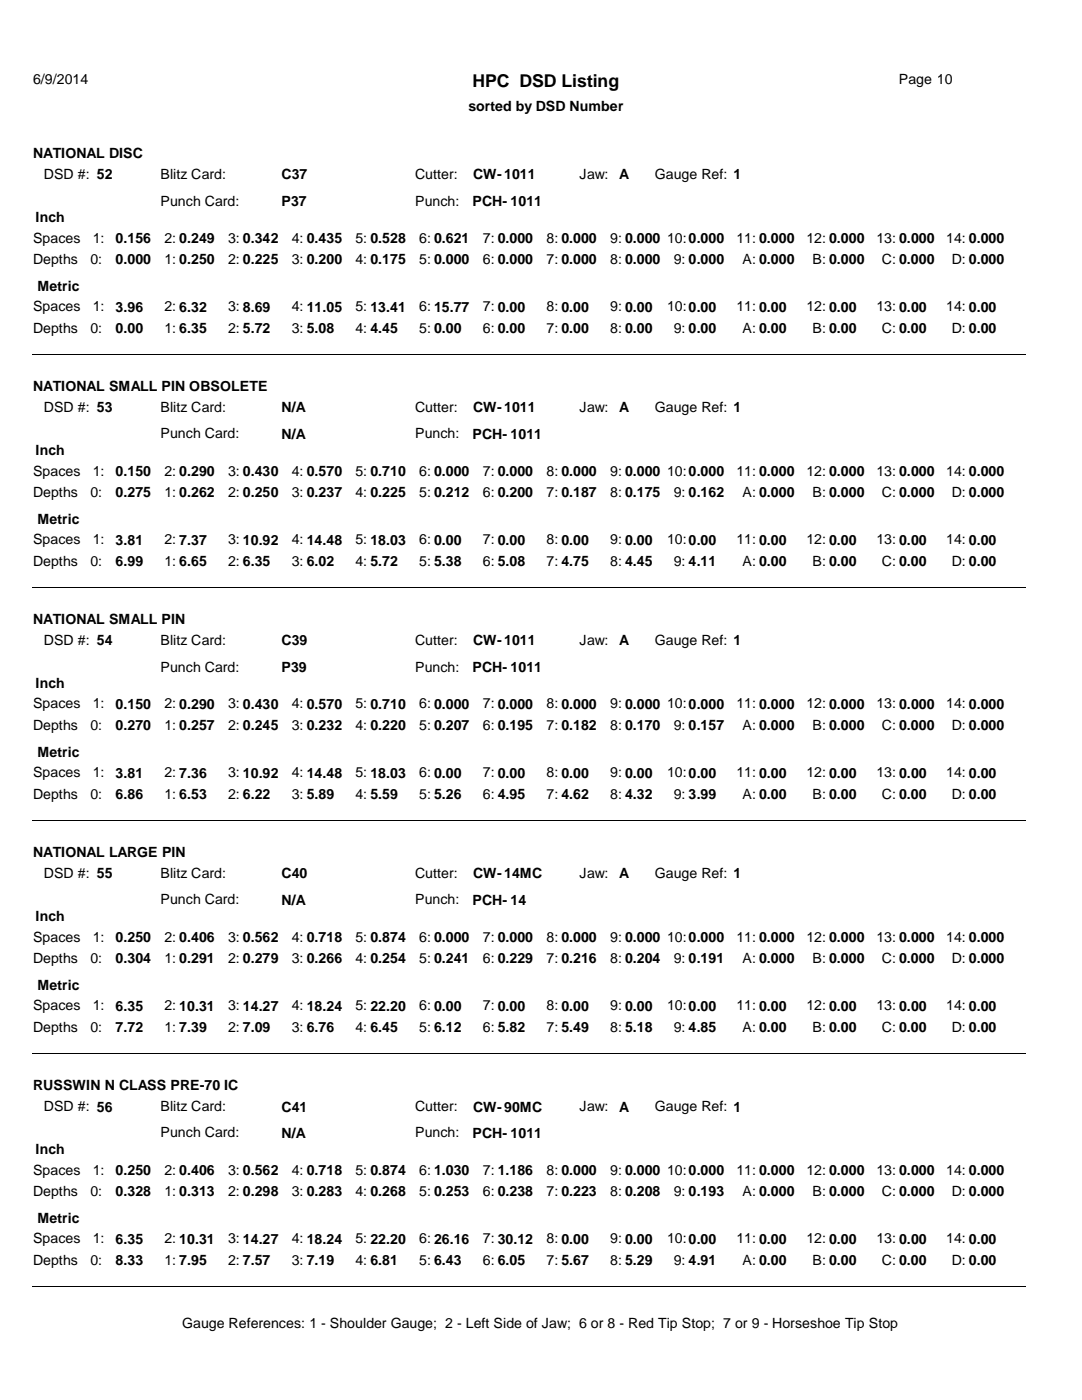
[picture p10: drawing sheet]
<svg xmlns="http://www.w3.org/2000/svg" width="216mm" height="279mm" viewBox="0 0 216 279" stroke-linecap="round" stroke-linejoin="round" font-family="sans-serif">
<defs><g id="words">
<text font-size="3.5" x="94.3" y="17.4">HPC DSD Listing</text>
<g font-size="2.8">
<text x="6.6" y="16.7">6/9/2014</text>
<text x="179.4" y="16.7">Page 10</text>
<text x="93.5" y="22.1">sorted by DSD Number</text>
<text x="6.6" y="31.6">NATIONAL DISC</text>
<text x="8.8" y="35.7">DSD #: 52</text>
<text x="32" y="35.7">Blitz Card:</text>
<text x="56.2" y="35.8">C37</text>
<text x="82.8" y="35.7">Cutter:</text>
<text x="94.4" y="35.8">CW- 1011</text>
<text x="115.7" y="35.7">Jaw:</text>
<text x="123.5" y="35.8">A</text>
<text x="130.7" y="35.7">Gauge Ref:</text>
<text x="146.4" y="35.8">1</text>
<text x="32" y="41">Punch Card:</text>
<text x="56.2" y="41.1">P37</text>
<text x="82.8" y="41">Punch:</text>
<text x="94.3" y="41.1">PCH-</text>
<text x="101.9" y="41.1">1011</text>
<text x="7.1" y="44.3">Inch</text>
<text x="6.6" y="48.4">Spaces</text>
<text x="6.6" y="52.6">Depths</text>
<text x="18" y="52.6">0:</text>
<text x="18.5" y="48.4">1:</text>
<text x="23.1" y="52.7">0.000</text>
<text x="23.1" y="48.5">0.156</text>
<text x="32.8" y="48.4">2: 0.249</text>
<text x="32.8" y="52.6">1: 0.250</text>
<text x="45.5" y="48.4">3: 0.342</text>
<text x="45.5" y="52.6">2: 0.225</text>
<text x="58.2" y="48.4">4: 0.435</text>
<text x="58.3" y="52.6">3: 0.200</text>
<text x="71" y="52.6">4: 0.175</text>
<text x="71" y="48.4">5: 0.528</text>
<text x="83.7" y="52.6">5: 0.000</text>
<text x="83.7" y="48.4">6: 0.621</text>
<text x="96.4" y="48.4">7: 0.000</text>
<text x="96.4" y="52.6">6: 0.000</text>
<text x="109.1" y="52.6">7: 0.000</text>
<text x="109.1" y="48.4">8: 0.000</text>
<text x="121.8" y="52.6">8: 0.000</text>
<text x="121.8" y="48.4">9: 0.000</text>
<text x="133.1" y="48.4">10:</text>
<text x="134.5" y="52.6">9: 0.000</text>
<text x="137.4" y="48.5">0.000</text>
<text x="146.9" y="48.4">11: 0.000</text>
<text x="148.2" y="52.6">A: 0.000</text>
<text x="160.9" y="48.4">12: 0.000</text>
<text x="162.1" y="52.6">B: 0.000</text>
<text x="174.9" y="48.4">13: 0.000</text>
<text x="176" y="52.6">C: 0.000</text>
<text x="188.8" y="48.4">14: 0.000</text>
<text x="189.9" y="52.6">D: 0.000</text>
<text x="7.5" y="58">Metric</text>
<text x="6.6" y="62.1">Spaces</text>
<text x="18.5" y="62.1">1:</text>
<text x="23.1" y="62.2">3.96</text>
<text x="32.8" y="62.1">2:</text>
<text x="35.8" y="62.2">6.32</text>
<text x="45.5" y="62.1">3: 8.69</text>
<text x="58.3" y="62.1">4: 11.05</text>
<text x="71" y="62.1">5: 13.41</text>
<text x="83.7" y="62.1">6: 15.77</text>
<text x="96.4" y="62.1">7: 0.00</text>
<text x="109.1" y="62.1">8: 0.00</text>
<text x="121.8" y="62.1">9: 0.00</text>
<text x="133.1" y="62.1">10:</text>
<text x="137.4" y="62.2">0.00</text>
<text x="146.9" y="62.1">11: 0.00</text>
<text x="160.9" y="62.1">12: 0.00</text>
<text x="174.9" y="62.1">13: 0.00</text>
<text x="188.8" y="62.1">14: 0.00</text>
<text x="6.6" y="66.4">Depths</text>
<text x="18" y="66.4">0:</text>
<text x="23.1" y="66.5">0.00</text>
<text x="32.8" y="66.4">1: 6.35</text>
<text x="45.5" y="66.4">2: 5.72</text>
<text x="58.3" y="66.4">3: 5.08</text>
<text x="71" y="66.4">4: 4.45</text>
<text x="83.7" y="66.4">5: 0.00</text>
<text x="96.4" y="66.4">6: 0.00</text>
<text x="109.1" y="66.4">7: 0.00</text>
<text x="121.8" y="66.4">8: 0.00</text>
<text x="134.5" y="66.4">9: 0.00</text>
<text x="148.2" y="66.4">A: 0.00</text>
<text x="162.1" y="66.4">B: 0.00</text>
<text x="176" y="66.4">C: 0.00</text>
<text x="189.9" y="66.4">D: 0.00</text>
<text x="6.6" y="78.1">NATIONAL SMALL PIN OBSOLETE</text>
<text x="8.8" y="82.2">DSD #: 53</text>
<text x="32" y="82.2">Blitz Card:</text>
<text x="56.2" y="82.3">N/A</text>
<text x="82.8" y="82.2">Cutter:</text>
<text x="94.4" y="82.3">CW- 1011</text>
<text x="115.7" y="82.2">Jaw:</text>
<text x="123.5" y="82.3">A</text>
<text x="130.7" y="82.2">Gauge Ref:</text>
<text x="146.4" y="82.3">1</text>
<text x="32" y="87.5">Punch Card:</text>
<text x="56.2" y="87.6">N/A</text>
<text x="82.8" y="87.5">Punch:</text>
<text x="94.3" y="87.6">PCH-</text>
<text x="101.9" y="87.6">1011</text>
<text x="6.6" y="94.9">Spaces</text>
<text x="7.1" y="90.8">Inch</text>
<text x="18.5" y="94.9">1:</text>
<text x="23.1" y="95">0.150</text>
<text x="32.8" y="94.9">2: 0.290</text>
<text x="45.5" y="94.9">3: 0.430</text>
<text x="58.2" y="94.9">4: 0.570</text>
<text x="71" y="94.9">5: 0.710</text>
<text x="83.7" y="94.9">6: 0.000</text>
<text x="96.4" y="94.9">7: 0.000</text>
<text x="109.1" y="94.9">8: 0.000</text>
<text x="121.8" y="94.9">9: 0.000</text>
<text x="133.1" y="94.9">10:</text>
<text x="137.4" y="95">0.000</text>
<text x="146.9" y="94.9">11: 0.000</text>
<text x="160.9" y="94.9">12: 0.000</text>
<text x="174.9" y="94.9">13: 0.000</text>
<text x="188.8" y="94.9">14: 0.000</text>
<text x="6.6" y="99.1">Depths</text>
<text x="18" y="99.1">0:</text>
<text x="23.1" y="99.2">0.275</text>
<text x="32.8" y="99.1">1: 0.262</text>
<text x="45.5" y="99.1">2: 0.250</text>
<text x="58.3" y="99.1">3: 0.237</text>
<text x="71" y="99.1">4: 0.225</text>
<text x="83.7" y="99.1">5: 0.212</text>
<text x="96.4" y="99.1">6: 0.200</text>
<text x="109.1" y="99.1">7: 0.187</text>
<text x="121.8" y="99.1">8: 0.175</text>
<text x="134.5" y="99.1">9: 0.162</text>
<text x="148.2" y="99.1">A: 0.000</text>
<text x="162.1" y="99.1">B: 0.000</text>
<text x="176" y="99.1">C: 0.000</text>
<text x="189.9" y="99.1">D: 0.000</text>
<text x="7.5" y="104.5">Metric</text>
<text x="6.6" y="112.9">Depths</text>
<text x="6.6" y="108.6">Spaces</text>
<text x="18" y="112.9">0:</text>
<text x="18.5" y="108.6">1:</text>
<text x="23.1" y="112.9">6.99</text>
<text x="23.1" y="108.7">3.81</text>
<text x="32.8" y="108.6">2:</text>
<text x="32.8" y="112.9">1: 6.65</text>
<text x="35.8" y="108.7">7.37</text>
<text x="45.5" y="108.6">3: 10.92</text>
<text x="45.5" y="112.9">2: 6.35</text>
<text x="58.3" y="108.6">4: 14.48</text>
<text x="58.3" y="112.9">3: 6.02</text>
<text x="71" y="112.9">4: 5.72</text>
<text x="71" y="108.6">5: 18.03</text>
<text x="83.7" y="108.6">6: 0.00</text>
<text x="83.7" y="112.9">5: 5.38</text>
<text x="96.4" y="108.6">7: 0.00</text>
<text x="96.4" y="112.9">6: 5.08</text>
<text x="109.1" y="112.9">7: 4.75</text>
<text x="109.1" y="108.6">8: 0.00</text>
<text x="121.8" y="112.9">8: 4.45</text>
<text x="121.8" y="108.6">9: 0.00</text>
<text x="133.1" y="108.6">10:</text>
<text x="134.5" y="112.9">9: 4.11</text>
<text x="137.4" y="108.7">0.00</text>
<text x="146.9" y="108.6">11: 0.00</text>
<text x="148.2" y="112.9">A: 0.00</text>
<text x="160.9" y="108.6">12: 0.00</text>
<text x="162.1" y="112.9">B: 0.00</text>
<text x="174.9" y="108.6">13: 0.00</text>
<text x="176" y="112.9">C: 0.00</text>
<text x="188.8" y="108.6">14: 0.00</text>
<text x="189.9" y="112.9">D: 0.00</text>
<text x="6.6" y="124.6">NATIONAL SMALL PIN</text>
<text x="8.8" y="128.7">DSD #: 54</text>
<text x="32" y="128.7">Blitz Card:</text>
<text x="56.2" y="128.8">C39</text>
<text x="82.8" y="128.7">Cutter:</text>
<text x="94.4" y="128.8">CW- 1011</text>
<text x="115.7" y="128.7">Jaw:</text>
<text x="123.5" y="128.8">A</text>
<text x="130.7" y="128.7">Gauge Ref:</text>
<text x="146.4" y="128.8">1</text>
<text x="7.1" y="137.2">Inch</text>
<text x="32" y="134">Punch Card:</text>
<text x="56.2" y="134.1">P39</text>
<text x="82.8" y="134">Punch:</text>
<text x="94.3" y="134.1">PCH-</text>
<text x="101.9" y="134.1">1011</text>
<text x="6.6" y="141.4">Spaces</text>
<text x="18.5" y="141.4">1:</text>
<text x="23.1" y="141.5">0.150</text>
<text x="32.8" y="141.4">2: 0.290</text>
<text x="45.5" y="141.4">3: 0.430</text>
<text x="58.2" y="141.4">4: 0.570</text>
<text x="71" y="141.4">5: 0.710</text>
<text x="83.7" y="141.4">6: 0.000</text>
<text x="96.4" y="141.4">7: 0.000</text>
<text x="109.1" y="141.4">8: 0.000</text>
<text x="121.8" y="141.4">9: 0.000</text>
<text x="133.1" y="141.4">10:</text>
<text x="137.4" y="141.5">0.000</text>
<text x="146.9" y="141.4">11: 0.000</text>
<text x="160.9" y="141.4">12: 0.000</text>
<text x="174.9" y="141.4">13: 0.000</text>
<text x="188.8" y="141.4">14: 0.000</text>
<text x="6.6" y="145.6">Depths</text>
<text x="18" y="145.6">0:</text>
<text x="23.1" y="145.7">0.270</text>
<text x="32.8" y="145.6">1: 0.257</text>
<text x="45.5" y="145.6">2: 0.245</text>
<text x="58.3" y="145.6">3: 0.232</text>
<text x="71" y="145.6">4: 0.220</text>
<text x="83.7" y="145.6">5: 0.207</text>
<text x="96.4" y="145.6">6: 0.195</text>
<text x="109.1" y="145.6">7: 0.182</text>
<text x="121.8" y="145.6">8: 0.170</text>
<text x="134.5" y="145.6">9: 0.157</text>
<text x="148.2" y="145.6">A: 0.000</text>
<text x="162.1" y="145.6">B: 0.000</text>
<text x="176" y="145.6">C: 0.000</text>
<text x="189.9" y="145.6">D: 0.000</text>
<text x="6.6" y="155.2">Spaces</text>
<text x="7.5" y="151">Metric</text>
<text x="18.5" y="155.2">1:</text>
<text x="23.1" y="155.2">3.81</text>
<text x="32.8" y="155.2">2:</text>
<text x="35.8" y="155.2">7.36</text>
<text x="45.5" y="155.2">3: 10.92</text>
<text x="58.3" y="155.2">4: 14.48</text>
<text x="71" y="155.2">5: 18.03</text>
<text x="83.7" y="155.2">6: 0.00</text>
<text x="96.4" y="155.2">7: 0.00</text>
<text x="109.1" y="155.2">8: 0.00</text>
<text x="121.8" y="155.2">9: 0.00</text>
<text x="133.1" y="155.2">10:</text>
<text x="137.4" y="155.2">0.00</text>
<text x="146.9" y="155.2">11: 0.00</text>
<text x="160.9" y="155.2">12: 0.00</text>
<text x="174.9" y="155.2">13: 0.00</text>
<text x="188.8" y="155.2">14: 0.00</text>
<text x="6.6" y="159.4">Depths</text>
<text x="18" y="159.4">0:</text>
<text x="23.1" y="159.5">6.86</text>
<text x="32.8" y="159.4">1: 6.53</text>
<text x="45.5" y="159.4">2: 6.22</text>
<text x="58.3" y="159.4">3: 5.89</text>
<text x="71" y="159.4">4: 5.59</text>
<text x="83.7" y="159.4">5: 5.26</text>
<text x="96.4" y="159.4">6: 4.95</text>
<text x="109.1" y="159.4">7: 4.62</text>
<text x="121.8" y="159.4">8: 4.32</text>
<text x="134.5" y="159.4">9: 3.99</text>
<text x="148.2" y="159.4">A: 0.00</text>
<text x="162.1" y="159.4">B: 0.00</text>
<text x="176" y="159.4">C: 0.00</text>
<text x="189.9" y="159.4">D: 0.00</text>
<text x="6.6" y="171.1">NATIONAL LARGE PIN</text>
<text x="8.8" y="175.2">DSD #: 55</text>
<text x="32" y="175.2">Blitz Card:</text>
<text x="56.2" y="175.3">C40</text>
<text x="82.8" y="175.2">Cutter:</text>
<text x="94.4" y="175.3">CW- 14MC</text>
<text x="115.7" y="175.2">Jaw:</text>
<text x="123.5" y="175.3">A</text>
<text x="130.7" y="175.2">Gauge Ref:</text>
<text x="146.4" y="175.3">1</text>
<text x="7.1" y="183.8">Inch</text>
<text x="32" y="180.5">Punch Card:</text>
<text x="56.2" y="180.6">N/A</text>
<text x="82.8" y="180.5">Punch:</text>
<text x="94.3" y="180.6">PCH-</text>
<text x="101.9" y="180.6">14</text>
<text x="6.6" y="187.9">Spaces</text>
<text x="18.5" y="187.9">1:</text>
<text x="23.1" y="188">0.250</text>
<text x="32.8" y="187.9">2: 0.406</text>
<text x="45.5" y="187.9">3: 0.562</text>
<text x="58.2" y="187.9">4: 0.718</text>
<text x="71" y="187.9">5: 0.874</text>
<text x="83.7" y="187.9">6: 0.000</text>
<text x="96.4" y="187.9">7: 0.000</text>
<text x="109.1" y="187.9">8: 0.000</text>
<text x="121.8" y="187.9">9: 0.000</text>
<text x="133.1" y="187.9">10:</text>
<text x="137.4" y="188">0.000</text>
<text x="146.9" y="187.9">11: 0.000</text>
<text x="160.9" y="187.9">12: 0.000</text>
<text x="174.9" y="187.9">13: 0.000</text>
<text x="188.8" y="187.9">14: 0.000</text>
<text x="6.6" y="192.2">Depths</text>
<text x="7.5" y="197.5">Metric</text>
<text x="18" y="192.2">0:</text>
<text x="23.1" y="192.2">0.304</text>
<text x="32.8" y="192.2">1: 0.291</text>
<text x="45.5" y="192.2">2: 0.279</text>
<text x="58.3" y="192.2">3: 0.266</text>
<text x="71" y="192.2">4: 0.254</text>
<text x="83.7" y="192.2">5: 0.241</text>
<text x="96.4" y="192.2">6: 0.229</text>
<text x="109.1" y="192.2">7: 0.216</text>
<text x="121.8" y="192.2">8: 0.204</text>
<text x="134.5" y="192.2">9: 0.191</text>
<text x="148.2" y="192.2">A: 0.000</text>
<text x="162.1" y="192.2">B: 0.000</text>
<text x="176" y="192.2">C: 0.000</text>
<text x="189.9" y="192.2">D: 0.000</text>
<text x="6.6" y="201.6">Spaces</text>
<text x="18.5" y="201.6">1:</text>
<text x="23.1" y="201.7">6.35</text>
<text x="32.8" y="201.6">2:</text>
<text x="35.8" y="201.7">10.31</text>
<text x="45.5" y="201.6">3: 14.27</text>
<text x="58.3" y="201.6">4: 18.24</text>
<text x="71" y="201.6">5: 22.20</text>
<text x="83.7" y="201.6">6: 0.00</text>
<text x="96.4" y="201.6">7: 0.00</text>
<text x="109.1" y="201.6">8: 0.00</text>
<text x="121.8" y="201.6">9: 0.00</text>
<text x="133.1" y="201.6">10:</text>
<text x="137.4" y="201.7">0.00</text>
<text x="146.9" y="201.6">11: 0.00</text>
<text x="160.9" y="201.6">12: 0.00</text>
<text x="174.9" y="201.6">13: 0.00</text>
<text x="188.8" y="201.6">14: 0.00</text>
<text x="6.6" y="205.9">Depths</text>
<text x="18" y="205.9">0:</text>
<text x="23.1" y="206">7.72</text>
<text x="32.8" y="205.9">1: 7.39</text>
<text x="45.5" y="205.9">2: 7.09</text>
<text x="58.3" y="205.9">3: 6.76</text>
<text x="71" y="205.9">4: 6.45</text>
<text x="83.7" y="205.9">5: 6.12</text>
<text x="96.4" y="205.9">6: 5.82</text>
<text x="109.1" y="205.9">7: 5.49</text>
<text x="121.8" y="205.9">8: 5.18</text>
<text x="134.5" y="205.9">9: 4.85</text>
<text x="148.2" y="205.9">A: 0.00</text>
<text x="162.1" y="205.9">B: 0.00</text>
<text x="176" y="205.9">C: 0.00</text>
<text x="189.9" y="205.9">D: 0.00</text>
<text x="6.6" y="217.6">RUSSWIN N CLASS PRE-70 IC</text>
<text x="8.8" y="221.7">DSD #: 56</text>
<text x="32" y="221.7">Blitz Card:</text>
<text x="56.2" y="221.8">C41</text>
<text x="82.8" y="221.7">Cutter:</text>
<text x="94.4" y="221.8">CW- 90MC</text>
<text x="115.7" y="221.7">Jaw:</text>
<text x="123.5" y="221.8">A</text>
<text x="130.7" y="221.7">Gauge Ref:</text>
<text x="146.4" y="221.8">1</text>
<text x="32" y="227">Punch Card:</text>
<text x="56.2" y="227.1">N/A</text>
<text x="82.8" y="227">Punch:</text>
<text x="94.3" y="227.1">PCH-</text>
<text x="101.9" y="227.1">1011</text>
<text x="7.1" y="230.3">Inch</text>
<text x="6.6" y="238.6">Depths</text>
<text x="6.6" y="234.4">Spaces</text>
<text x="18" y="238.6">0:</text>
<text x="18.5" y="234.4">1:</text>
<text x="23.1" y="238.7">0.328</text>
<text x="23.1" y="234.5">0.250</text>
<text x="32.8" y="234.4">2: 0.406</text>
<text x="32.8" y="238.6">1: 0.313</text>
<text x="45.5" y="234.4">3: 0.562</text>
<text x="45.5" y="238.6">2: 0.298</text>
<text x="58.2" y="234.4">4: 0.718</text>
<text x="58.3" y="238.6">3: 0.283</text>
<text x="71" y="238.6">4: 0.268</text>
<text x="71" y="234.4">5: 0.874</text>
<text x="83.7" y="238.6">5: 0.253</text>
<text x="83.7" y="234.4">6: 1.030</text>
<text x="96.4" y="234.4">7: 1.186</text>
<text x="96.4" y="238.6">6: 0.238</text>
<text x="109.1" y="238.6">7: 0.223</text>
<text x="109.1" y="234.4">8: 0.000</text>
<text x="121.8" y="238.6">8: 0.208</text>
<text x="121.8" y="234.4">9: 0.000</text>
<text x="133.1" y="234.4">10:</text>
<text x="134.5" y="238.6">9: 0.193</text>
<text x="137.4" y="234.5">0.000</text>
<text x="146.9" y="234.4">11: 0.000</text>
<text x="148.2" y="238.6">A: 0.000</text>
<text x="160.9" y="234.4">12: 0.000</text>
<text x="162.1" y="238.6">B: 0.000</text>
<text x="174.9" y="234.4">13: 0.000</text>
<text x="176" y="238.6">C: 0.000</text>
<text x="188.8" y="234.4">14: 0.000</text>
<text x="189.9" y="238.6">D: 0.000</text>
<text x="7.5" y="244">Metric</text>
<text x="6.6" y="248.2">Spaces</text>
<text x="18.5" y="248.2">1:</text>
<text x="23.1" y="248.2">6.35</text>
<text x="32.8" y="248.2">2:</text>
<text x="35.8" y="248.2">10.31</text>
<text x="45.5" y="248.2">3: 14.27</text>
<text x="58.3" y="248.2">4: 18.24</text>
<text x="71" y="248.2">5: 22.20</text>
<text x="83.7" y="248.2">6: 26.16</text>
<text x="96.4" y="248.2">7: 30.12</text>
<text x="109.1" y="248.2">8: 0.00</text>
<text x="121.8" y="248.2">9: 0.00</text>
<text x="133.1" y="248.2">10:</text>
<text x="137.4" y="248.2">0.00</text>
<text x="146.9" y="248.2">11: 0.00</text>
<text x="160.9" y="248.2">12: 0.00</text>
<text x="174.9" y="248.2">13: 0.00</text>
<text x="188.8" y="248.2">14: 0.00</text>
<text x="6.6" y="252.4">Depths</text>
<text x="18" y="252.4">0:</text>
<text x="23.1" y="252.5">8.33</text>
<text x="32.8" y="252.4">1: 7.95</text>
<text x="45.5" y="252.4">2: 7.57</text>
<text x="58.3" y="252.4">3: 7.19</text>
<text x="71" y="252.4">4: 6.81</text>
<text x="83.7" y="252.4">5: 6.43</text>
<text x="96.4" y="252.4">6: 6.05</text>
<text x="109.1" y="252.4">7: 5.67</text>
<text x="121.8" y="252.4">8: 5.29</text>
<text x="134.5" y="252.4">9: 4.91</text>
<text x="148.2" y="252.4">A: 0.00</text>
<text x="162.1" y="252.4">B: 0.00</text>
<text x="176" y="252.4">C: 0.00</text>
<text x="189.9" y="252.4">D: 0.00</text>
<text x="36.4" y="265">Gauge References: 1 - Shoulder Gauge; 2 - Left Side of Jaw; 6 or 8 - Red Tip Stop; 7 or 9 - Horseshoe Tip Stop</text>
</g>
</g></defs>
<path d="M6.3 70.8h198.3" fill="none" stroke="#000" stroke-width=".2"/>
<g fill="#fff">
<path d="M101.6 38h11.4v4.3h-11.4z"/>
<path d="M137.2 91.9h8.9v4.3h-8.9z"/>
<path d="M146.1 79.2h6.4v4.3h-6.4z"/>
<path d="M31.7 105.7h3.8v4.2h-3.8z"/>
<path d="M137.2 105.7h8.9v4.2h-8.9z"/>
</g>
<path d="M6.3 117.3h198.3" fill="none" stroke="#000" stroke-width=".2"/>
<g fill="#fff">
<path d="M101.6 84.5h11.4v4.3h-11.4z"/>
<path d="M137.2 138.4h8.9v4.3h-8.9z"/>
<path d="M146.1 125.7h6.4v4.3h-6.4z"/>
<path d="M31.7 152.1h3.8v4.3h-3.8z"/>
<path d="M137.2 152.1h8.9v4.3h-8.9z"/>
</g>
<path d="M6.3 163.8h198.3" fill="none" stroke="#000" stroke-width=".2"/>
<g fill="#fff">
<path d="M101.6 131h11.4v4.3h-11.4z"/>
<path d="M137.2 184.9h8.9v4.3h-8.9z"/>
<path d="M146.1 172.3h6.4v4.2h-6.4z"/>
<path d="M31.7 198.7h3.8v4.2h-3.8z"/>
<path d="M137.2 198.7h8.9v4.2h-8.9z"/>
</g>
<path d="M6.3 210.3h198.3" fill="none" stroke="#000" stroke-width=".2"/>
<g fill="#fff">
<path d="M101.6 177.5h11.4v4.3h-11.4z"/>
<path d="M137.2 231.4h8.9v4.3h-8.9z"/>
<path d="M146.1 218.7h6.4v4.3h-6.4z"/>
<path d="M31.7 245.2h3.8v4.2h-3.8z"/>
<path d="M137.2 245.2h8.9v4.2h-8.9z"/>
</g>
<path d="M6.3 256.8h198.3" fill="none" stroke="#000" stroke-width=".2"/>
<path d="M101.6 224h11.4v4.3h-11.4z" fill="#fff"/>
<use href="#words"/>
</svg>
